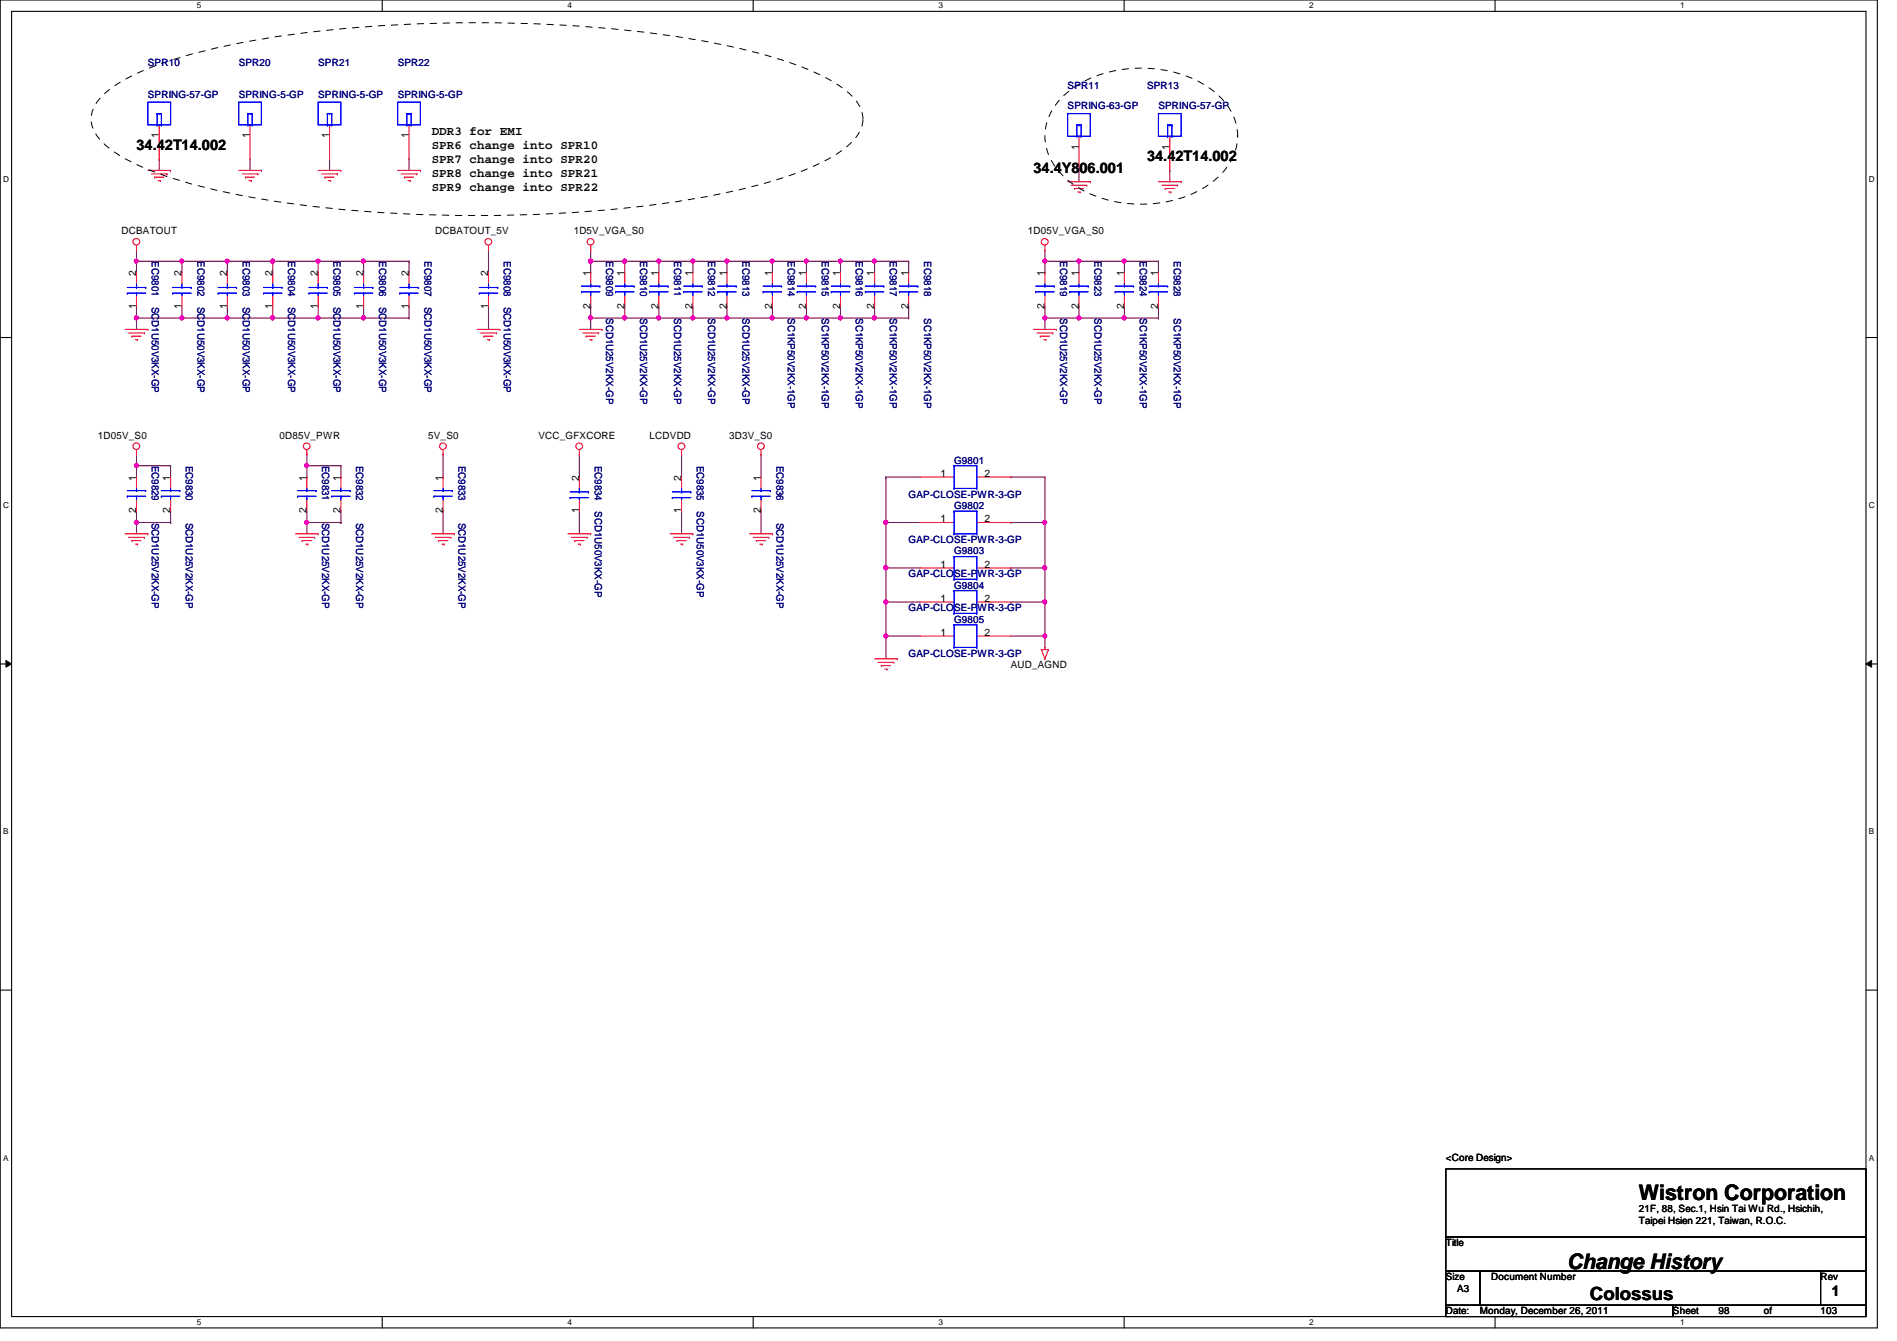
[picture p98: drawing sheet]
<svg xmlns="http://www.w3.org/2000/svg" width="297mm" height="210mm" viewBox="0 0 297 210" stroke-linecap="round" stroke-linejoin="round" font-family="sans-serif">
<defs><g id="words">
<g font-size="3.3">
<text x="256.6" y="187.9">Wistron Corporation</text>
<text x="245.4" y="198.6">Change History</text>
</g>
<text font-size="2.8" x="249" y="203.5">Colossus</text>
<g font-size="2.3">
<text x="21.4" y="23.5">34.42T14.002</text>
<text x="161.8" y="27">34.4Y806.001</text>
<text x="179.6" y="25.2">34.42T14.002</text>
<text x="286.8" y="202.9">1</text>
</g>
<g font-size="1.9">
<text x="67.6" y="21.2">DDR3 for EMI</text>
<text x="67.6" y="23.4">SPR6 change into SPR10</text>
<text x="67.6" y="25.6">SPR7 change into SPR20</text>
<text x="67.6" y="27.8">SPR8 change into SPR21</text>
<text x="67.6" y="30">SPR9 change into SPR22</text>
</g>
<g font-size="1.6" fill="#000080">
<text x="23.2" y="10.3">SPR10</text>
<text x="37.4" y="10.3">SPR20</text>
<text x="49.8" y="10.3">SPR21</text>
<text x="62.3" y="10.3">SPR22</text>
<text x="23.2" y="15.3">SPRING-57-GP</text>
<text x="37.4" y="15.3">SPRING-5-GP</text>
<text x="49.8" y="15.3">SPRING-5-GP</text>
<text x="62.3" y="15.3">SPRING-5-GP</text>
<text x="167.2" y="13.9">SPR11</text>
<text x="167.2" y="17.1">SPRING-63-GP</text>
<text x="179.6" y="13.9">SPR13</text>
<text x="181.4" y="17.1">SPRING-57-GP</text>
<text x="23.8" y="40.9" transform="rotate(90 23.8 40.9)">EC9801</text>
<text x="30.9" y="40.9" transform="rotate(90 30.9 40.9)">EC9802</text>
<text x="38" y="40.9" transform="rotate(90 38 40.9)">EC9803</text>
<text x="45.1" y="40.9" transform="rotate(90 45.1 40.9)">EC9804</text>
<text x="52.2" y="40.9" transform="rotate(90 52.2 40.9)">EC9805</text>
<text x="59.3" y="40.9" transform="rotate(90 59.3 40.9)">EC9806</text>
<text x="66.5" y="40.9" transform="rotate(90 66.5 40.9)">EC9807</text>
<text x="78.9" y="40.9" transform="rotate(90 78.9 40.9)">EC9808</text>
<text x="94.9" y="40.9" transform="rotate(90 94.9 40.9)">EC9809</text>
<text x="100.2" y="40.9" transform="rotate(90 100.2 40.9)">EC9810</text>
<text x="105.6" y="40.9" transform="rotate(90 105.6 40.9)">EC9811</text>
<text x="110.9" y="40.9" transform="rotate(90 110.9 40.9)">EC9812</text>
<text x="116.2" y="40.9" transform="rotate(90 116.2 40.9)">EC9813</text>
<text x="123.4" y="40.9" transform="rotate(90 123.4 40.9)">EC9814</text>
<text x="128.7" y="40.9" transform="rotate(90 128.7 40.9)">EC9815</text>
<text x="134" y="40.9" transform="rotate(90 134 40.9)">EC9816</text>
<text x="139.4" y="40.9" transform="rotate(90 139.4 40.9)">EC9817</text>
<text x="144.7" y="40.9" transform="rotate(90 144.7 40.9)">EC9818</text>
<text x="166" y="40.9" transform="rotate(90 166 40.9)">EC9819</text>
<text x="171.4" y="40.9" transform="rotate(90 171.4 40.9)">EC9823</text>
<text x="178.5" y="40.9" transform="rotate(90 178.5 40.9)">EC9824</text>
<text x="183.8" y="40.9" transform="rotate(90 183.8 40.9)">EC9828</text>
<text x="23.8" y="48" transform="rotate(90 23.8 48)">SCD1U50V3KX-GP</text>
<text x="30.9" y="48" transform="rotate(90 30.9 48)">SCD1U50V3KX-GP</text>
<text x="38" y="48" transform="rotate(90 38 48)">SCD1U50V3KX-GP</text>
<text x="45.1" y="48" transform="rotate(90 45.1 48)">SCD1U50V3KX-GP</text>
<text x="52.2" y="48" transform="rotate(90 52.2 48)">SCD1U50V3KX-GP</text>
<text x="59.3" y="48" transform="rotate(90 59.3 48)">SCD1U50V3KX-GP</text>
<text x="66.5" y="48" transform="rotate(90 66.5 48)">SCD1U50V3KX-GP</text>
<text x="78.9" y="48" transform="rotate(90 78.9 48)">SCD1U50V3KX-GP</text>
<text x="94.9" y="49.8" transform="rotate(90 94.9 49.8)">SCD1U25V2KX-GP</text>
<text x="100.2" y="49.8" transform="rotate(90 100.2 49.8)">SCD1U25V2KX-GP</text>
<text x="105.6" y="49.8" transform="rotate(90 105.6 49.8)">SCD1U25V2KX-GP</text>
<text x="110.9" y="49.8" transform="rotate(90 110.9 49.8)">SCD1U25V2KX-GP</text>
<text x="116.2" y="49.8" transform="rotate(90 116.2 49.8)">SCD1U25V2KX-GP</text>
<text x="123.4" y="49.8" transform="rotate(90 123.4 49.8)">SC1KP50V2KX-1GP</text>
<text x="128.7" y="49.8" transform="rotate(90 128.7 49.8)">SC1KP50V2KX-1GP</text>
<text x="134" y="49.8" transform="rotate(90 134 49.8)">SC1KP50V2KX-1GP</text>
<text x="139.4" y="49.8" transform="rotate(90 139.4 49.8)">SC1KP50V2KX-1GP</text>
<text x="144.7" y="49.8" transform="rotate(90 144.7 49.8)">SC1KP50V2KX-1GP</text>
<text x="166" y="49.8" transform="rotate(90 166 49.8)">SCD1U25V2KX-GP</text>
<text x="171.4" y="49.8" transform="rotate(90 171.4 49.8)">SCD1U25V2KX-GP</text>
<text x="178.5" y="49.8" transform="rotate(90 178.5 49.8)">SC1KP50V2KX-1GP</text>
<text x="183.8" y="49.8" transform="rotate(90 183.8 49.8)">SC1KP50V2KX-1GP</text>
<text x="23.8" y="72.9" transform="rotate(90 23.8 72.9)">EC9829</text>
<text x="29.1" y="72.9" transform="rotate(90 29.1 72.9)">EC9830</text>
<text x="50.5" y="72.9" transform="rotate(90 50.5 72.9)">EC9831</text>
<text x="55.8" y="72.9" transform="rotate(90 55.8 72.9)">EC9832</text>
<text x="71.8" y="72.9" transform="rotate(90 71.8 72.9)">EC9833</text>
<text x="93.1" y="72.9" transform="rotate(90 93.1 72.9)">EC9834</text>
<text x="109.1" y="72.9" transform="rotate(90 109.1 72.9)">EC9835</text>
<text x="121.6" y="72.9" transform="rotate(90 121.6 72.9)">EC9836</text>
<text x="142.3" y="77.9">GAP-CLOSE-PWR-3-GP</text>
<text x="149.4" y="72.6">G9801</text>
<text x="23.8" y="81.8" transform="rotate(90 23.8 81.8)">SCD1U25V2KX-GP</text>
<text x="29.1" y="81.8" transform="rotate(90 29.1 81.8)">SCD1U25V2KX-GP</text>
<text x="50.5" y="81.8" transform="rotate(90 50.5 81.8)">SCD1U25V2KX-GP</text>
<text x="55.8" y="81.8" transform="rotate(90 55.8 81.8)">SCD1U25V2KX-GP</text>
<text x="71.8" y="81.8" transform="rotate(90 71.8 81.8)">SCD1U25V2KX-GP</text>
<text x="93.1" y="80" transform="rotate(90 93.1 80)">SCD1U50V3KX-GP</text>
<text x="109.1" y="80" transform="rotate(90 109.1 80)">SCD1U50V3KX-GP</text>
<text x="121.6" y="81.8" transform="rotate(90 121.6 81.8)">SCD1U25V2KX-GP</text>
<text x="149.4" y="79.7">G9802</text>
<text x="142.3" y="85">GAP-CLOSE-PWR-3-GP</text>
<text x="149.4" y="86.8">G9803</text>
<text x="142.3" y="95.7">GAP-CLOSE-PWR-3-GP</text>
<text x="142.3" y="90.3">GAP-CLOSE-PWR-3-GP</text>
<text x="149.4" y="92.1">G9804</text>
<text x="149.4" y="97.5">G9805</text>
<text x="142.3" y="102.8">GAP-CLOSE-PWR-3-GP</text>
</g>
<g font-size="1.6">
<text x="24.9" y="21.7" transform="rotate(-90 24.9 21.7)">1</text>
<text x="39.1" y="21.7" transform="rotate(-90 39.1 21.7)">1</text>
<text x="51.6" y="21.7" transform="rotate(-90 51.6 21.7)">1</text>
<text x="64" y="21.7" transform="rotate(-90 64 21.7)">1</text>
<text x="168.9" y="23.5" transform="rotate(-90 168.9 23.5)">1</text>
<text x="183.1" y="23.5" transform="rotate(-90 183.1 23.5)">1</text>
<text x="19" y="36.7">DCBATOUT</text>
<text x="68.2" y="36.7">DCBATOUT_5V</text>
<text x="89.8" y="36.7">1D5V_VGA_S0</text>
<text x="160.9" y="36.7">1D05V_VGA_S0</text>
<text x="21.3" y="43.2" transform="rotate(-90 21.3 43.2)">2</text>
<text x="28.4" y="43.2" transform="rotate(-90 28.4 43.2)">2</text>
<text x="35.6" y="43.2" transform="rotate(-90 35.6 43.2)">2</text>
<text x="42.7" y="43.2" transform="rotate(-90 42.7 43.2)">2</text>
<text x="49.8" y="43.2" transform="rotate(-90 49.8 43.2)">2</text>
<text x="56.9" y="43.2" transform="rotate(-90 56.9 43.2)">2</text>
<text x="64" y="43.2" transform="rotate(-90 64 43.2)">2</text>
<text x="76.5" y="43.2" transform="rotate(-90 76.5 43.2)">2</text>
<text x="92.5" y="43.2" transform="rotate(-90 92.5 43.2)">1</text>
<text x="97.8" y="43.2" transform="rotate(-90 97.8 43.2)">1</text>
<text x="103.1" y="43.2" transform="rotate(-90 103.1 43.2)">1</text>
<text x="108.5" y="43.2" transform="rotate(-90 108.5 43.2)">1</text>
<text x="113.8" y="43.2" transform="rotate(-90 113.8 43.2)">1</text>
<text x="120.9" y="43.2" transform="rotate(-90 120.9 43.2)">1</text>
<text x="126.2" y="43.2" transform="rotate(-90 126.2 43.2)">1</text>
<text x="131.6" y="43.2" transform="rotate(-90 131.6 43.2)">1</text>
<text x="136.9" y="43.2" transform="rotate(-90 136.9 43.2)">1</text>
<text x="142.2" y="43.2" transform="rotate(-90 142.2 43.2)">1</text>
<text x="163.6" y="43.2" transform="rotate(-90 163.6 43.2)">1</text>
<text x="168.9" y="43.2" transform="rotate(-90 168.9 43.2)">1</text>
<text x="176" y="43.2" transform="rotate(-90 176 43.2)">1</text>
<text x="181.4" y="43.2" transform="rotate(-90 181.4 43.2)">1</text>
<text x="21.3" y="48.3" transform="rotate(-90 21.3 48.3)">1</text>
<text x="28.4" y="48.3" transform="rotate(-90 28.4 48.3)">1</text>
<text x="35.6" y="48.3" transform="rotate(-90 35.6 48.3)">1</text>
<text x="42.7" y="48.3" transform="rotate(-90 42.7 48.3)">1</text>
<text x="49.8" y="48.3" transform="rotate(-90 49.8 48.3)">1</text>
<text x="56.9" y="48.3" transform="rotate(-90 56.9 48.3)">1</text>
<text x="64" y="48.3" transform="rotate(-90 64 48.3)">1</text>
<text x="76.5" y="48.3" transform="rotate(-90 76.5 48.3)">1</text>
<text x="92.5" y="48.3" transform="rotate(-90 92.5 48.3)">2</text>
<text x="97.8" y="48.3" transform="rotate(-90 97.8 48.3)">2</text>
<text x="103.1" y="48.3" transform="rotate(-90 103.1 48.3)">2</text>
<text x="108.5" y="48.3" transform="rotate(-90 108.5 48.3)">2</text>
<text x="113.8" y="48.3" transform="rotate(-90 113.8 48.3)">2</text>
<text x="120.9" y="48.3" transform="rotate(-90 120.9 48.3)">2</text>
<text x="126.2" y="48.3" transform="rotate(-90 126.2 48.3)">2</text>
<text x="131.6" y="48.3" transform="rotate(-90 131.6 48.3)">2</text>
<text x="136.9" y="48.3" transform="rotate(-90 136.9 48.3)">2</text>
<text x="142.2" y="48.3" transform="rotate(-90 142.2 48.3)">2</text>
<text x="163.6" y="48.3" transform="rotate(-90 163.6 48.3)">2</text>
<text x="168.9" y="48.3" transform="rotate(-90 168.9 48.3)">2</text>
<text x="176" y="48.3" transform="rotate(-90 176 48.3)">2</text>
<text x="181.4" y="48.3" transform="rotate(-90 181.4 48.3)">2</text>
<text x="15.3" y="68.7">1D05V_S0</text>
<text x="43.8" y="68.7">0D85V_PWR</text>
<text x="67.1" y="68.7">5V_S0</text>
<text x="84.3" y="68.7">VCC_GFXCORE</text>
<text x="101.7" y="68.7">LCDVDD</text>
<text x="114.2" y="68.7">3D3V_S0</text>
<text x="21.3" y="75.2" transform="rotate(-90 21.3 75.2)">1</text>
<text x="26.7" y="75.2" transform="rotate(-90 26.7 75.2)">1</text>
<text x="48" y="75.2" transform="rotate(-90 48 75.2)">1</text>
<text x="53.3" y="75.2" transform="rotate(-90 53.3 75.2)">1</text>
<text x="69.3" y="75.2" transform="rotate(-90 69.3 75.2)">1</text>
<text x="90.7" y="75.2" transform="rotate(-90 90.7 75.2)">2</text>
<text x="106.7" y="75.2" transform="rotate(-90 106.7 75.2)">2</text>
<text x="119.1" y="75.2" transform="rotate(-90 119.1 75.2)">1</text>
<text x="147.3" y="74.6">1</text>
<text x="154.2" y="74.6">2</text>
<text x="21.3" y="80.3" transform="rotate(-90 21.3 80.3)">2</text>
<text x="26.7" y="80.3" transform="rotate(-90 26.7 80.3)">2</text>
<text x="48" y="80.3" transform="rotate(-90 48 80.3)">2</text>
<text x="53.3" y="80.3" transform="rotate(-90 53.3 80.3)">2</text>
<text x="69.3" y="80.3" transform="rotate(-90 69.3 80.3)">2</text>
<text x="90.7" y="80.3" transform="rotate(-90 90.7 80.3)">1</text>
<text x="106.7" y="80.3" transform="rotate(-90 106.7 80.3)">1</text>
<text x="119.1" y="80.3" transform="rotate(-90 119.1 80.3)">2</text>
<text x="147.3" y="81.7">1</text>
<text x="154.2" y="81.7">2</text>
<text x="147.3" y="88.9">1</text>
<text x="154.2" y="88.9">2</text>
<text x="147.3" y="94.2">1</text>
<text x="154.2" y="94.2">2</text>
<text x="147.3" y="99.5">1</text>
<text x="154.2" y="99.5">2</text>
<text x="158.3" y="104.6">AUD_AGND</text>
<text x="226.4" y="181.7">&lt;Core Design&gt;</text>
<text x="256.6" y="189.7">21F, 88, Sec.1, Hsin Tai Wu Rd., Hsichih,</text>
<text x="256.6" y="191.6">Taipei Hsien 221, Taiwan, R.O.C.</text>
<text x="226.4" y="195.1">Title</text>
<text x="226.4" y="200.4">Size</text>
<text x="228.2" y="202.2">A3</text>
<text x="233.5" y="200.4">Document Number</text>
<text x="285.1" y="200.4">Rev</text>
<text x="226.4" y="205.7">Date:</text>
<text x="231.7" y="205.7">Monday, December 26, 2011</text>
<text x="262" y="205.7">Sheet</text>
<text x="269.1" y="205.7">98</text>
<text x="276.2" y="205.7">of</text>
<text x="285.1" y="205.7">103</text>
</g>
<g font-size="1.3">
<text x="30.8" y="1.3">5</text>
<text x="88.9" y="1.3">4</text>
<text x="146.9" y="1.3">3</text>
<text x="205" y="1.3">2</text>
<text x="263.1" y="1.3">1</text>
<text x=".5" y="28.4">D</text>
<text x="292.6" y="28.4">D</text>
<text x=".5" y="79.5">C</text>
<text x="292.6" y="79.5">C</text>
<text x=".5" y="130.6">B</text>
<text x="292.6" y="130.6">B</text>
<text x=".5" y="181.7">A</text>
<text x="292.6" y="181.7">A</text>
<text x="30.8" y="207.4">5</text>
<text x="88.9" y="207.4">4</text>
<text x="146.9" y="207.4">3</text>
<text x="205" y="207.4">2</text>
<text x="263.1" y="207.4">1</text>
</g>
</g></defs>
<path d="M0 0h294v207.9h-294zM1.8 1.8h290.4v204.3h-290.4z" fill="none" stroke="#000" stroke-width=".17"/>
<g fill="#fff">
<path d="M30.8 .2h.7v1.4h-.7z"/>
<path d="M30.8 206.2h.7v1.4h-.7z"/>
</g>
<path d="M59.9 0v1.8M59.9 206.1v1.8" fill="none" stroke="#000" stroke-width=".17"/>
<g fill="#fff">
<path d="M88.9 .2h.6v1.4h-.6z"/>
<path d="M88.9 206.2h.6v1.4h-.6z"/>
</g>
<path d="M117.9 0v1.8M117.9 206.1v1.8" fill="none" stroke="#000" stroke-width=".17"/>
<g fill="#fff">
<path d="M146.9 .2h.7v1.4h-.7z"/>
<path d="M146.9 206.2h.7v1.4h-.7z"/>
</g>
<path d="M176 0v1.8M176 206.1v1.8" fill="none" stroke="#000" stroke-width=".17"/>
<g fill="#fff">
<path d="M205 .2h.7v1.4h-.7z"/>
<path d="M205 206.2h.7v1.4h-.7z"/>
</g>
<path d="M234.1 0v1.8M234.1 206.1v1.8" fill="none" stroke="#000" stroke-width=".17"/>
<g fill="#fff">
<path d="M263.1 .2h.7v1.4h-.7z"/>
<path d="M263.1 206.2h.7v1.4h-.7z"/>
<path d="M.5 27.3h.9v1.4h-.9z"/>
<path d="M292.6 27.3h.9v1.4h-.9z"/>
<path d="M.5 78.4h.9v1.4h-.9z"/>
<path d="M292.6 78.4h.9v1.4h-.9z"/>
</g>
<path d="M0 52.8h1.8M292.2 52.8h1.8" fill="none" stroke="#000" stroke-width=".17"/>
<g fill="#fff">
<path d="M.5 129.5h.8v1.4h-.8z"/>
<path d="M292.6 129.5h.9v1.4h-.9z"/>
</g>
<path d="M0 103.9h1.8M292.2 103.9h1.8" fill="none" stroke="#000" stroke-width=".17"/>
<path d="M.9 103.4l.9 .5-.9 .5zM292.2 103.9l.9-.5v1z" fill="#000"/>
<path d="M.9 103.4l.9 .5-.9 .5zM292.2 103.9l.9-.5v1z" fill="none" stroke="#000" stroke-width=".16"/>
<g fill="#fff">
<path d="M.5 180.5h.8v1.4h-.8z"/>
<path d="M292.6 180.5h.9v1.4h-.9z"/>
</g>
<path d="M0 155h1.8M292.2 155h1.8" fill="none" stroke="#000" stroke-width=".17"/>
<path d="M21.4 39.1v1.8M21.4 49.8h.1M21.4 40.9h.1M21.4 49.8v1.8M21.4 40.9h7.1M28.5 40.9h.1M92.5 49.8h.1M92.5 49.8v1.8" fill="none" stroke="#800040" stroke-width=".17"/>
<circle cx="21.4" cy="40.9" r=".32" fill="#f0f"/>
<circle cx="21.4" cy="40.9" r=".32" fill="none" stroke="#f0f" stroke-width=".17"/>
<circle cx="28.5" cy="40.9" r=".32" fill="#f0f"/>
<circle cx="28.5" cy="40.9" r=".32" fill="none" stroke="#f0f" stroke-width=".17"/>
<path d="M21.4 42.7h.1M21.4 40.9v1.8M28.5 40.9h.1M28.5 40.9v1.8M28.5 40.9h7.1M35.6 40.9h.1M64 40.9h.1M64 40.9v1.8" fill="none" stroke="#800040" stroke-width=".17"/>
<circle cx="35.6" cy="40.9" r=".32" fill="#f0f"/>
<circle cx="35.6" cy="40.9" r=".32" fill="none" stroke="#f0f" stroke-width=".17"/>
<path d="M35.6 40.9h.1M35.6 40.9v1.8M35.6 40.9h7.1M42.7 40.9h.1" fill="none" stroke="#800040" stroke-width=".17"/>
<circle cx="42.7" cy="40.9" r=".32" fill="#f0f"/>
<circle cx="42.7" cy="40.9" r=".32" fill="none" stroke="#f0f" stroke-width=".17"/>
<path d="M42.7 40.9h.1M42.7 40.9v1.8M42.7 40.9h7.1M49.8 40.9h.1" fill="none" stroke="#800040" stroke-width=".17"/>
<circle cx="49.8" cy="40.9" r=".32" fill="#f0f"/>
<circle cx="49.8" cy="40.9" r=".32" fill="none" stroke="#f0f" stroke-width=".17"/>
<path d="M49.8 40.9h.1M49.8 40.9v1.8M49.8 40.9h7.1M56.9 40.9h.1" fill="none" stroke="#800040" stroke-width=".17"/>
<circle cx="56.9" cy="40.9" r=".32" fill="#f0f"/>
<circle cx="56.9" cy="40.9" r=".32" fill="none" stroke="#f0f" stroke-width=".17"/>
<path d="M21.4 49.8h7.1M28.5 49.8h.1M56.9 40.9h.1M56.9 40.9v1.8M56.9 40.9h7.1M64 40.9h.1" fill="none" stroke="#800040" stroke-width=".17"/>
<circle cx="21.4" cy="49.8" r=".32" fill="#f0f"/>
<circle cx="21.4" cy="49.8" r=".32" fill="none" stroke="#f0f" stroke-width=".17"/>
<circle cx="28.5" cy="49.8" r=".32" fill="#f0f"/>
<circle cx="28.5" cy="49.8" r=".32" fill="none" stroke="#f0f" stroke-width=".17"/>
<path d="M21.4 48h.1M21.4 48v1.8M49.8 49.8h.1M49.8 49.8h14.2M49.8 48v1.8M56.9 49.8h.1M56.9 48v1.8M64 48h.1M64 49.8h.1M64 48v1.8" fill="none" stroke="#800040" stroke-width=".17"/>
<circle cx="56.9" cy="49.8" r=".32" fill="#f0f"/>
<circle cx="56.9" cy="49.8" r=".32" fill="none" stroke="#f0f" stroke-width=".17"/>
<path d="M42.7 49.8h.1M42.7 48v1.8M42.7 49.8h7.1M49.8 49.8h.1" fill="none" stroke="#800040" stroke-width=".17"/>
<circle cx="49.8" cy="49.8" r=".32" fill="#f0f"/>
<circle cx="49.8" cy="49.8" r=".32" fill="none" stroke="#f0f" stroke-width=".17"/>
<path d="M35.6 49.8h.1M35.6 48v1.8M35.6 49.8h7.1M42.7 49.8h.1" fill="none" stroke="#800040" stroke-width=".17"/>
<circle cx="42.7" cy="49.8" r=".32" fill="#f0f"/>
<circle cx="42.7" cy="49.8" r=".32" fill="none" stroke="#f0f" stroke-width=".17"/>
<path d="M28.5 49.8h.1M28.5 48v1.8M28.5 49.8h7.1M35.6 49.8h.1" fill="none" stroke="#800040" stroke-width=".17"/>
<circle cx="35.6" cy="49.8" r=".32" fill="#f0f"/>
<circle cx="35.6" cy="49.8" r=".32" fill="none" stroke="#f0f" stroke-width=".17"/>
<path d="M76.5 39.1v3.6M92.5 39.1v1.8M76.5 42.7h.1M76.5 48h.1M76.5 48v3.6M92.5 40.9h.1M92.5 40.9h5.3M97.8 40.9h.1" fill="none" stroke="#800040" stroke-width=".17"/>
<circle cx="92.5" cy="40.9" r=".32" fill="#f0f"/>
<circle cx="92.5" cy="40.9" r=".32" fill="none" stroke="#f0f" stroke-width=".17"/>
<circle cx="97.8" cy="40.9" r=".32" fill="#f0f"/>
<circle cx="97.8" cy="40.9" r=".32" fill="none" stroke="#f0f" stroke-width=".17"/>
<path d="M92.5 42.7h.1M92.5 40.9v1.8M131.6 40.9h.1M131.6 40.9h10.7M131.6 40.9v1.8M136.9 40.9h.1M136.9 40.9v1.8M142.3 42.7h.1M142.3 40.9h.1M142.3 40.9v1.8" fill="none" stroke="#800040" stroke-width=".17"/>
<circle cx="136.9" cy="40.9" r=".32" fill="#f0f"/>
<circle cx="136.9" cy="40.9" r=".32" fill="none" stroke="#f0f" stroke-width=".17"/>
<path d="M126.3 40.9h.1M126.3 40.9v1.8M126.3 40.9h5.3M131.6 40.9h.1" fill="none" stroke="#800040" stroke-width=".17"/>
<circle cx="131.6" cy="40.9" r=".32" fill="#f0f"/>
<circle cx="131.6" cy="40.9" r=".32" fill="none" stroke="#f0f" stroke-width=".17"/>
<path d="M120.9 40.9h.1M120.9 40.9v1.8M120.9 40.9h5.4M126.3 40.9h.1" fill="none" stroke="#800040" stroke-width=".17"/>
<circle cx="126.3" cy="40.9" r=".32" fill="#f0f"/>
<circle cx="126.3" cy="40.9" r=".32" fill="none" stroke="#f0f" stroke-width=".17"/>
<path d="M113.8 40.9h.1M113.8 40.9v1.8M113.8 40.9h7.1M120.9 40.9h.1" fill="none" stroke="#800040" stroke-width=".17"/>
<circle cx="120.9" cy="40.9" r=".32" fill="#f0f"/>
<circle cx="120.9" cy="40.9" r=".32" fill="none" stroke="#f0f" stroke-width=".17"/>
<path d="M108.5 40.9h.1M108.5 40.9v1.8M108.5 40.9h5.3M113.8 40.9h.1" fill="none" stroke="#800040" stroke-width=".17"/>
<circle cx="113.8" cy="40.9" r=".32" fill="#f0f"/>
<circle cx="113.8" cy="40.9" r=".32" fill="none" stroke="#f0f" stroke-width=".17"/>
<path d="M103.2 40.9h.1M103.2 40.9v1.8M103.2 40.9h5.3M108.5 40.9h.1" fill="none" stroke="#800040" stroke-width=".17"/>
<circle cx="108.5" cy="40.9" r=".32" fill="#f0f"/>
<circle cx="108.5" cy="40.9" r=".32" fill="none" stroke="#f0f" stroke-width=".17"/>
<path d="M97.8 40.9h.1M97.8 40.9v1.8M97.8 40.9h5.4M103.2 40.9h.1" fill="none" stroke="#800040" stroke-width=".17"/>
<circle cx="103.1" cy="40.9" r=".32" fill="#f0f"/>
<circle cx="103.1" cy="40.9" r=".32" fill="none" stroke="#f0f" stroke-width=".17"/>
<path d="M92.5 49.8h5.3M97.8 49.8h.1" fill="none" stroke="#800040" stroke-width=".17"/>
<circle cx="92.5" cy="49.8" r=".32" fill="#f0f"/>
<circle cx="92.5" cy="49.8" r=".32" fill="none" stroke="#f0f" stroke-width=".17"/>
<circle cx="97.8" cy="49.8" r=".32" fill="#f0f"/>
<circle cx="97.8" cy="49.8" r=".32" fill="none" stroke="#f0f" stroke-width=".17"/>
<path d="M92.5 48h.1M92.5 48v1.8M131.6 49.8h.1M131.6 49.8h10.7M131.6 48v1.8M136.9 49.8h.1M136.9 48v1.8M142.3 48h.1M142.3 49.8h.1M142.3 48v1.8" fill="none" stroke="#800040" stroke-width=".17"/>
<circle cx="136.9" cy="49.8" r=".32" fill="#f0f"/>
<circle cx="136.9" cy="49.8" r=".32" fill="none" stroke="#f0f" stroke-width=".17"/>
<path d="M126.3 49.8h.1M126.3 48v1.8M126.3 49.8h5.3M131.6 49.8h.1" fill="none" stroke="#800040" stroke-width=".17"/>
<circle cx="131.6" cy="49.8" r=".32" fill="#f0f"/>
<circle cx="131.6" cy="49.8" r=".32" fill="none" stroke="#f0f" stroke-width=".17"/>
<path d="M120.9 49.8h.1M120.9 48v1.8M120.9 49.8h5.4M126.3 49.8h.1" fill="none" stroke="#800040" stroke-width=".17"/>
<circle cx="126.3" cy="49.8" r=".32" fill="#f0f"/>
<circle cx="126.3" cy="49.8" r=".32" fill="none" stroke="#f0f" stroke-width=".17"/>
<path d="M113.8 49.8h.1M113.8 48v1.8M113.8 49.8h7.1M120.9 49.8h.1" fill="none" stroke="#800040" stroke-width=".17"/>
<circle cx="120.9" cy="49.8" r=".32" fill="#f0f"/>
<circle cx="120.9" cy="49.8" r=".32" fill="none" stroke="#f0f" stroke-width=".17"/>
<path d="M108.5 49.8h.1M108.5 48v1.8M108.5 49.8h5.3M113.8 49.8h.1" fill="none" stroke="#800040" stroke-width=".17"/>
<circle cx="113.8" cy="49.8" r=".32" fill="#f0f"/>
<circle cx="113.8" cy="49.8" r=".32" fill="none" stroke="#f0f" stroke-width=".17"/>
<path d="M103.2 49.8h.1M103.2 48v1.8M103.2 49.8h5.3M108.5 49.8h.1" fill="none" stroke="#800040" stroke-width=".17"/>
<circle cx="108.5" cy="49.8" r=".32" fill="#f0f"/>
<circle cx="108.5" cy="49.8" r=".32" fill="none" stroke="#f0f" stroke-width=".17"/>
<path d="M97.8 49.8h.1M97.8 48v1.8M97.8 49.8h5.4M103.2 49.8h.1" fill="none" stroke="#800040" stroke-width=".17"/>
<circle cx="103.1" cy="49.8" r=".32" fill="#f0f"/>
<circle cx="103.1" cy="49.8" r=".32" fill="none" stroke="#f0f" stroke-width=".17"/>
<path d="M163.6 39.1v1.8M163.6 49.8h.1M163.6 40.9h.1M163.6 49.8v1.8" fill="none" stroke="#800040" stroke-width=".17"/>
<circle cx="163.6" cy="40.9" r=".32" fill="#f0f"/>
<circle cx="163.6" cy="40.9" r=".32" fill="none" stroke="#f0f" stroke-width=".17"/>
<path d="M21.4 81.8h.1M21.4 81.8h5.3M21.4 80v3.6M26.7 81.8h.1" fill="none" stroke="#800040" stroke-width=".17"/>
<circle cx="21.4" cy="81.8" r=".32" fill="#f0f"/>
<circle cx="21.4" cy="81.8" r=".32" fill="none" stroke="#f0f" stroke-width=".17"/>
<path d="M21.4 72.9h.1M21.4 74.7h.1M21.4 72.9h5.3M21.4 72.9v1.8M26.7 72.9h.1M26.7 72.9v1.8M26.7 81.8h.1M26.7 80v1.8" fill="none" stroke="#800040" stroke-width=".17"/>
<circle cx="21.4" cy="72.9" r=".32" fill="#f0f"/>
<circle cx="21.4" cy="72.9" r=".32" fill="none" stroke="#f0f" stroke-width=".17"/>
<path d="M21.4 72.9h.1M21.4 71.1v1.8M48 81.8h.1M48 81.8h5.4M48 80v3.6M53.4 81.8h.1M53.4 80v1.8" fill="none" stroke="#800040" stroke-width=".17"/>
<circle cx="48" cy="81.8" r=".32" fill="#f0f"/>
<circle cx="48" cy="81.8" r=".32" fill="none" stroke="#f0f" stroke-width=".17"/>
<path d="M48 72.9h.1M48 71.1v1.8M48 72.9h5.4M53.4 72.9h.1M69.4 74.7h.1M69.4 71.1v3.6M90.7 74.7h.1M90.7 71.1v3.6M69.4 80h.1M69.4 80v3.6M90.7 80h.1M90.7 80v3.6" fill="none" stroke="#800040" stroke-width=".17"/>
<circle cx="48" cy="72.9" r=".32" fill="#f0f"/>
<circle cx="48" cy="72.9" r=".32" fill="none" stroke="#f0f" stroke-width=".17"/>
<g fill="none" stroke="#800040" stroke-width=".17">
<path d="M168.9 40.9h.1M168.9 40.9h12.5M168.9 40.9v1.8M176.1 40.9h.1M176.1 49.8h.1M176.1 40.9v1.8M176.1 48v1.8M176.1 49.8h5.3M181.4 40.9h.1M181.4 49.8h.1M181.4 40.9v1.8M181.4 48v1.8"/>
<path d="M48 74.7h.1M48 72.9v1.8M53.4 74.7h.1M53.4 72.9v1.8M106.7 71.1h.1M106.7 71.1v3.6M119.2 71.1h.1M119.2 71.1v3.6M106.7 80h.1M106.7 80v3.6M119.2 80h.1M119.2 80v3.6"/>
</g>
<circle cx="176" cy="40.9" r=".32" fill="#f0f"/>
<circle cx="176" cy="40.9" r=".32" fill="none" stroke="#f0f" stroke-width=".17"/>
<path d="M168.9 49.8h.1M168.9 48v1.8M168.9 49.8h7.2M176.1 49.8h.1" fill="none" stroke="#800040" stroke-width=".17"/>
<circle cx="176" cy="49.8" r=".32" fill="#f0f"/>
<circle cx="176" cy="49.8" r=".32" fill="none" stroke="#f0f" stroke-width=".17"/>
<path d="M163.6 40.9h5.3M168.9 40.9h.1" fill="none" stroke="#800040" stroke-width=".17"/>
<circle cx="168.9" cy="40.9" r=".32" fill="#f0f"/>
<circle cx="168.9" cy="40.9" r=".32" fill="none" stroke="#f0f" stroke-width=".17"/>
<path d="M163.6 49.8h5.3M168.9 49.8h.1" fill="none" stroke="#800040" stroke-width=".17"/>
<circle cx="163.6" cy="49.8" r=".32" fill="#f0f"/>
<circle cx="163.6" cy="49.8" r=".32" fill="none" stroke="#f0f" stroke-width=".17"/>
<circle cx="168.9" cy="49.8" r=".32" fill="#f0f"/>
<circle cx="168.9" cy="49.8" r=".32" fill="none" stroke="#f0f" stroke-width=".17"/>
<g fill="none" stroke="#800040" stroke-width=".17">
<path d="M24.9 24.9h.1M24.9 24.9v1.8M39.2 24.9h.1M39.2 24.9v1.8M51.6 24.9h.1M51.6 24.9v1.8M64 24.9h.1M64 24.9v1.8M163.6 48h.1M163.6 42.7h.1M163.6 40.9v1.8M163.6 48v1.8"/>
<path d="M138.7 99.6h.1M138.7 99.6v3.5"/>
</g>
<circle cx="138.7" cy="99.5" r=".32" fill="#f0f"/>
<circle cx="138.7" cy="99.5" r=".32" fill="none" stroke="#f0f" stroke-width=".17"/>
<path d="M138.7 81.8h.1M138.7 81.8v7.1" fill="none" stroke="#800040" stroke-width=".17"/>
<circle cx="138.7" cy="81.8" r=".32" fill="#f0f"/>
<circle cx="138.7" cy="81.8" r=".32" fill="none" stroke="#f0f" stroke-width=".17"/>
<path d="M138.7 88.9h.1M138.7 88.9h5.4M163.6 81.8h.1M163.6 81.8v7.1" fill="none" stroke="#800040" stroke-width=".17"/>
<circle cx="163.6" cy="81.8" r=".32" fill="#f0f"/>
<circle cx="163.6" cy="81.8" r=".32" fill="none" stroke="#f0f" stroke-width=".17"/>
<g fill="none" stroke="#800040" stroke-width=".17">
<path d="M138.7 74.7h.1M138.7 74.7v7.1M138.7 74.7h5.4M158.3 74.7h.1M158.3 74.7h5.3M163.6 74.7h.1M163.6 74.7v7.1h-5.3M138.7 81.8h.1M138.7 81.8h5.4M158.3 88.9h.1M158.3 81.8h.1M158.3 88.9h5.3"/>
<path d="M163.6 99.6h.1M163.6 99.6v1.7"/>
</g>
<circle cx="163.6" cy="99.5" r=".32" fill="#f0f"/>
<circle cx="163.6" cy="99.5" r=".32" fill="none" stroke="#f0f" stroke-width=".17"/>
<path d="M138.7 94.2h.1M138.7 88.9h.1M138.7 94.2h5.4M138.7 88.9v5.3" fill="none" stroke="#800040" stroke-width=".17"/>
<circle cx="138.7" cy="88.9" r=".32" fill="#f0f"/>
<circle cx="138.7" cy="88.9" r=".32" fill="none" stroke="#f0f" stroke-width=".17"/>
<path d="M138.7 99.6h.1M138.7 94.2h.1M138.7 99.6h5.4M138.7 94.2v5.4" fill="none" stroke="#800040" stroke-width=".17"/>
<circle cx="138.7" cy="94.2" r=".32" fill="#f0f"/>
<circle cx="138.7" cy="94.2" r=".32" fill="none" stroke="#f0f" stroke-width=".17"/>
<path d="M158.3 99.6h5.3M158.3 94.2h5.3M163.6 99.6h.1M163.6 94.2h.1M163.6 94.2v5.4" fill="none" stroke="#800040" stroke-width=".17"/>
<circle cx="163.6" cy="94.2" r=".32" fill="#f0f"/>
<circle cx="163.6" cy="94.2" r=".32" fill="none" stroke="#f0f" stroke-width=".17"/>
<path d="M163.6 88.9h.1M163.6 88.9v5.3" fill="none" stroke="#800040" stroke-width=".17"/>
<circle cx="163.6" cy="88.9" r=".32" fill="#f0f"/>
<circle cx="163.6" cy="88.9" r=".32" fill="none" stroke="#f0f" stroke-width=".17"/>
<path d="M168.9 26.7h.1M168.9 26.7v1.7M183.2 26.7h.1M183.2 26.7v1.7" fill="none" stroke="#800040" stroke-width=".17"/>
<g fill="none" stroke="#f00" stroke-width=".17">
<path d="M24.9 19.6v5.3M39.2 19.6v5.3M51.6 19.6v5.3M64 19.6v5.3M21.4 39.1h.1M21.4 38.4v.7M23.2 26.7h3.5M23.7 27.2h2.5M24.2 27.7h.1M24.2 27.7h1.5M24.8 28.3h.3M25.1 28.3h.1"/>
<path d="M26.2 27.2h.1M26.7 26.7h.1M37.4 26.7h3.5M37.9 27.2h2.5M38.4 27.7h.1M38.4 27.7h1.5M39 28.3h.3M39.3 28.3h.1M40.4 27.2h.1M40.9 26.7h.1M49.8 26.7h3.6M50.4 27.2h2.4"/>
<path d="M50.9 27.7h.1M50.9 27.7h1.4M51.4 28.3h.4M51.8 28.3h.1M52.8 27.2h.1M53.4 26.7h.1M62.3 26.7h3.5M62.8 27.2h2.5M63.3 27.7h.1M63.3 27.7h1.5M63.9 28.3h.3M64.2 28.3h.1"/>
<path d="M65.3 27.2h.1M65.8 26.7h.1M76.5 39.1h.1M76.5 38.4v.7M92.5 39.1h.1M92.5 38.4v.7M163.6 39.1h.1M163.6 38.4v.7M167.2 28.4h3.5M167.7 29h2.5M168.2 29.5h.1M168.2 29.5h1.5"/>
<path d="M168.8 30.1h.3M168.9 21.3v5.4M169.1 30.1h.1M170.2 29h.1M170.7 28.4h.1M181.4 28.4h3.6M181.9 29h2.5M182.5 29.5h.1M182.5 29.5h1.4M183 30.1h.3M183.2 21.3v5.4M183.3 30.1h.1"/>
<path d="M184.4 29h.1M185 28.4h.1M19.6 51.6h3.6M20.1 52.1h2.5M20.7 52.6h.1M20.7 52.6h1.4M21.2 53.2h.3M21.4 42.7v1.7M21.4 46.2v1.8M21.5 53.2h.1M22.6 52.1h.1M23.2 51.6h.1"/>
<path d="M28.5 42.7v1.7M28.5 46.2v1.8M35.6 42.7v1.7M35.6 46.2v1.8M42.7 42.7v1.7M42.7 46.2v1.8M49.8 42.7v1.7M49.8 46.2v1.8M56.9 42.7v1.7M56.9 46.2v1.8M64 42.7v1.7M64 46.2v1.8"/>
<path d="M74.7 51.6h3.6M75.3 52.1h2.4M75.8 52.6h.1M75.8 52.6h1.4M76.3 53.2h.4M76.5 42.7v1.7M76.5 46.2v1.8M76.7 53.2h.1M77.7 52.1h.1M78.3 51.6h.1M90.7 51.6h3.6M91.3 52.1h2.4"/>
<path d="M91.8 52.6h.1M91.8 52.6h1.4M92.3 53.2h.4M92.5 42.7v1.7M92.5 46.2v1.8M92.7 53.2h.1M93.7 52.1h.1M94.3 51.6h.1M97.8 42.7v1.7M97.8 46.2v1.8M103.2 42.7v1.7M103.2 46.2v1.8"/>
<path d="M108.5 42.7v1.7M108.5 46.2v1.8M113.8 42.7v1.7M113.8 46.2v1.8M120.9 42.7v1.7M120.9 46.2v1.8M126.3 42.7v1.7M126.3 46.2v1.8M131.6 42.7v1.7M131.6 46.2v1.8M136.9 42.7v1.7M136.9 46.2v1.8"/>
<path d="M142.3 42.7v1.7M142.3 46.2v1.8M161.8 51.6h3.6M162.4 52.1h2.4M162.9 52.6h.1M162.9 52.6h1.4M163.4 53.2h.4M163.6 42.7v1.7M163.6 46.2v1.8M163.8 53.2h.1M164.8 52.1h.1M165.4 51.6h.1"/>
<path d="M168.9 42.7v1.7M168.9 46.2v1.8M176.1 42.7v1.7M176.1 46.2v1.8M181.4 42.7v1.7M181.4 46.2v1.8M21.4 71.1h.1M21.4 70.4v.7M21.4 74.7v1.8M21.4 78.2v1.8M26.7 74.7v1.8M26.7 78.2v1.8"/>
<path d="M48 71.1h.1M48 70.4v.7M48 74.7v1.8M48 78.2v1.8M53.4 74.7v1.8M53.4 78.2v1.8M69.4 71.1h.1M69.4 70.4v.7M69.4 74.7v1.8M69.4 78.2v1.8M90.7 71.1h.1M90.7 70.4v.7"/>
<path d="M90.7 74.7v1.8M90.7 78.2v1.8M106.7 71.1h.1M106.7 70.4v.7M106.7 74.7v1.8M106.7 78.2v1.8M119.2 71.1h.1M119.2 70.4v.7M119.2 74.7v1.8M119.2 78.2v1.8M144.1 74.7h5.3M152.9 74.7h5.4"/>
<path d="M19.6 83.6h3.6M20.1 84.1h2.5M20.7 84.6h.1M20.7 84.6h1.4M21.2 85.2h.3M21.5 85.2h.1M22.6 84.1h.1M23.2 83.6h.1M46.3 83.6h3.5M46.8 84.1h2.5M47.3 84.6h.1M47.3 84.6h1.5"/>
<path d="M47.9 85.2h.3M48.2 85.2h.1M49.3 84.1h.1M49.8 83.6h.1M67.6 83.6h3.6M68.2 84.1h2.4M68.7 84.6h.1M68.7 84.6h1.4M69.2 85.2h.4M69.6 85.2h.1M70.6 84.1h.1M71.2 83.6h.1"/>
<path d="M88.9 83.6h3.6M89.5 84.1h2.4M90 84.6h.1M90 84.6h1.4M90.5 85.2h.4M90.9 85.2h.1M91.9 84.1h.1M92.5 83.6h.1M104.9 83.6h3.6M105.5 84.1h2.4M106 84.6h.1M106 84.6h1.4"/>
<path d="M106.5 85.2h.4M106.9 85.2h.1M107.9 84.1h.1M108.5 83.6h.1M117.4 83.6h3.5M117.9 84.1h2.5M118.4 84.6h.1M118.4 84.6h1.5M119 85.2h.3M119.3 85.2h.1M120.4 84.1h.1M120.9 83.6h.1"/>
<path d="M144.1 94.2h5.3M144.1 99.6h5.3M144.1 81.8h5.3M144.1 88.9h5.3M152.9 94.2h5.4M152.9 99.6h5.4M152.9 81.8h5.4M152.9 88.9h5.4M136.9 103.1h3.6M137.5 103.7h2.5M138 104.2h.1M138 104.2h1.4"/>
<path d="M138.6 104.7h.3M138.9 104.7h.1M140 103.7h.1M140.5 103.1h.1M163.1 101.7h.1M163.1 101.7h1.1M163.1 101.7l.5 1.4M163.6 101.3h.1M163.6 103.1h.1M163.6 101.3v.4M164.2 101.7h.1M164.2 101.7l-.6 1.4"/>
<circle cx="21.4" cy="37.8" r=".52"/>
<circle cx="76.5" cy="37.8" r=".52"/>
<circle cx="92.5" cy="37.8" r=".52"/>
<circle cx="163.6" cy="37.8" r=".52"/>
<circle cx="21.4" cy="69.8" r=".52"/>
<circle cx="48" cy="69.8" r=".52"/>
<circle cx="69.4" cy="69.8" r=".52"/>
<circle cx="90.7" cy="69.8" r=".52"/>
<circle cx="106.7" cy="69.8" r=".52"/>
<circle cx="119.1" cy="69.8" r=".52"/>
</g>
<path d="M226.4 183h65.8v10.6h-65.8zM226.4 193.6h65.8v5.4h-65.8zM226.4 199h5.3v5.3h-5.3zM231.7 199h53.4v5.3h-53.4zM285.1 199h7.1v5.3h-7.1zM226.4 204.3h35.6v1.8h-35.6zM262 204.3h30.2v1.8h-30.2z" fill="none" stroke="#000" stroke-width=".17"/>
<path d="M16.4 14.6a29.5 29.5 0 0 1 10.5-5.2 139.7 139.7 0 0 1 31.7-5.3 217.9 217.9 0 0 1 53 2.6 72.3 72.3 0 0 1 17.1 5.2 13.9 13.9 0 0 1 5.9 4.7 4.3 4.3 0 0 1-.7 5.1 17.5 17.5 0 0 1-7 4.6 91.9 91.9 0 0 1-21.7 5.4 224.1 224.1 0 0 1-64.3-.5 76.4 76.4 0 0 1-20.2-5.8 13.9 13.9 0 0 1-5.9-4.7 4.3 4.3 0 0 1 .7-5.1zM166.5 15a18.2 18.2 0 0 1 13.8-4.3 16.7 16.7 0 0 1 11.4 5.2 8.1 8.1 0 0 1-.8 11.7 18.5 18.5 0 0 1-15.5 4.1 15.8 15.8 0 0 1-9.7-5 8.2 8.2 0 0 1 .8-11.7z" fill="none" stroke="#000" stroke-width=".16" stroke-dasharray="1 1 1 1 1 1 1 1"/>
<g fill="none" stroke="#00f" stroke-width=".17">
<path d="M23.2 16h3.5v3.6h-3.5zM24.6 17.8h.1M24.6 19.6h.1M24.6 17.8h.7M24.6 19.6h.7M24.6 17.8v1.8M24.9 17.8h.1M25.3 19.6h.1M25.3 17.8h.1M25.3 17.8v1.8M37.4 16h3.5v3.6h-3.5zM38.8 17.8h.1"/>
<path d="M38.8 19.6h.1M38.8 17.8h.7M38.8 19.6h.7M38.8 17.8v1.8M39.2 17.8h.1M39.5 19.6h.1M39.5 17.8h.1M39.5 17.8v1.8M49.8 16h3.6v3.6h-3.6zM51.3 17.8h.1M51.3 19.6h.1M51.3 17.8h.6"/>
<path d="M51.3 17.8v1.8M51.3 19.6h.6M51.6 17.8h.1M51.9 19.6h.1M51.9 17.8h.1M51.9 17.8v1.8M62.3 16h3.5v3.6h-3.5zM63.7 17.8h.1M63.7 19.6h.1M63.7 17.8h.7M63.7 19.6h.7M63.7 17.8v1.8"/>
<path d="M64 17.8h.1M64.4 19.6h.1M64.4 17.8h.1M64.4 17.8v1.8M167.2 17.8h3.5v3.5h-3.5zM168.6 19.6h.1M168.6 19.6h.7M168.6 19.6v1.7M168.9 19.6h.1M169.3 19.6h.1M169.3 19.6v1.7M181.4 17.8h3.6v3.5h-3.6z"/>
<path d="M182.8 19.6h.1M182.8 19.6h.7M182.8 19.6v1.7M183.2 19.6h.1M183.5 19.6h.1M183.5 19.6v1.7M168.6 21.3h.1M168.6 21.3h.7M169.3 21.3h.1M182.8 21.3h.1M182.8 21.3h.7M183.5 21.3h.1"/>
<path d="M19.9 45.9h.1M19.9 45.9h2.9M19.9 45h2.9M21.4 45.9h.1M21.4 45h.1M21.4 44.4v.6M21.4 45.9v.3M22.8 45h.1M27 45.9h.1M27 45.9h2.9M27 45h2.9M28.5 45.9h.1"/>
<path d="M28.5 45h.1M28.5 44.4v.6M28.5 45.9v.3M29.9 45h.1M34.2 45.9h.1M34.2 45.9h2.8M34.2 45h2.8M35.6 45.9h.1M35.6 45h.1M35.6 44.4v.6M35.6 45.9v.3M37 45h.1"/>
<path d="M41.3 45.9h.1M41.3 45.9h2.9M41.3 45h2.9M42.7 45.9h.1M42.7 45h.1M42.7 44.4v.6M42.7 45.9v.3M44.2 45h.1M48.4 45.9h.1M48.4 45.9h2.9M48.4 45h2.9M49.8 45.9h.1"/>
<path d="M49.8 45h.1M49.8 44.4v.6M49.8 45.9v.3M51.3 45h.1M55.5 45.9h.1M55.5 45.9h2.9M55.5 45h2.9M56.9 45.9h.1M56.9 45h.1M56.9 44.4v.6M56.9 45.9v.3M58.4 45h.1"/>
<path d="M62.6 45.9h.1M62.6 45.9h2.9M62.6 45h2.9M64 45.9h.1M64 45h.1M64 44.4v.6M64 45.9v.3M65.5 45h.1M75.1 45.9h.1M75.1 45.9h2.8M75.1 45h2.8M76.5 45.9h.1"/>
<path d="M76.5 45h.1M76.5 44.4v.6M76.5 45.9v.3M77.9 45h.1M91.1 45.7h.1M91.1 44.8h2.8M91.1 45.7h2.8M92.5 44.8h.1M92.5 45.7h.1M92.5 44.4v.4M92.5 45.7v.5M93.9 44.8h.1"/>
<path d="M96.4 45.7h.1M96.4 44.8h2.9M96.4 45.7h2.9M97.8 44.8h.1M97.8 45.7h.1M97.8 44.4v.4M97.8 45.7v.5M99.3 44.8h.1M101.7 45.7h.1M101.7 44.8h2.9M101.7 45.7h2.9M103.2 44.8h.1"/>
<path d="M103.2 45.7h.1M103.2 44.4v.4M103.2 45.7v.5M104.6 44.8h.1M107.1 45.7h.1M107.1 44.8h2.8M107.1 45.7h2.8M108.5 44.8h.1M108.5 45.7h.1M108.5 44.4v.4M108.5 45.7v.5M109.9 44.8h.1"/>
<path d="M112.4 45.7h.1M112.4 44.8h2.9M112.4 45.7h2.9M113.8 44.8h.1M113.8 45.7h.1M113.8 44.4v.4M113.8 45.7v.5M115.3 44.8h.1M119.5 45.7h.1M119.5 44.8h2.9M119.5 45.7h2.9M120.9 44.8h.1"/>
<path d="M120.9 45.7h.1M120.9 44.4v.4M120.9 45.7v.5M122.4 44.8h.1M124.8 45.7h.1M124.8 44.8h2.9M124.8 45.7h2.9M126.3 44.8h.1M126.3 45.7h.1M126.3 44.4v.4M126.3 45.7v.5M127.7 44.8h.1"/>
<path d="M130.2 45.7h.1M130.2 44.8h2.9M130.2 45.7h2.9M131.6 44.8h.1M131.6 45.7h.1M131.6 44.4v.4M131.6 45.7v.5M133.1 44.8h.1M135.5 45.7h.1M135.5 44.8h2.9M135.5 45.7h2.9M136.9 44.8h.1"/>
<path d="M136.9 45.7h.1M136.9 44.4v.4M136.9 45.7v.5M138.4 44.8h.1M140.8 45.7h.1M140.8 44.8h2.9M140.8 45.7h2.9M142.3 44.8h.1M142.3 45.7h.1M142.3 44.4v.4M142.3 45.7v.5M143.7 44.8h.1"/>
<path d="M162.2 45.7h.1M162.2 44.8h2.9M162.2 45.7h2.9M163.6 44.8h.1M163.6 45.7h.1M163.6 44.4v.4M163.6 45.7v.5M165.1 44.8h.1M167.5 45.7h.1M167.5 44.8h2.9M167.5 45.7h2.9M168.9 44.8h.1"/>
<path d="M168.9 45.7h.1M168.9 44.4v.4M168.9 45.7v.5M170.4 44.8h.1M174.6 45.7h.1M174.6 44.8h2.9M174.6 45.7h2.9M176.1 44.8h.1M176.1 45.7h.1M176.1 44.4v.4M176.1 45.7v.5M177.5 44.8h.1"/>
<path d="M180 45.7h.1M180 44.8h2.8M180 45.7h2.8M181.4 44.8h.1M181.4 45.7h.1M181.4 44.4v.4M181.4 45.7v.5M182.8 44.8h.1M19.9 77.7h.1M19.9 76.8h2.9M19.9 77.7h2.9M21.4 76.8h.1"/>
<path d="M21.4 77.7h.1M21.4 76.5v.3M21.4 77.7v.5M22.8 76.8h.1M25.3 77.7h.1M25.3 76.8h2.8M25.3 77.7h2.8M26.7 76.8h.1M26.7 77.7h.1M26.7 76.5v.3M26.7 77.7v.5M28.1 76.8h.1"/>
<path d="M46.6 77.7h.1M46.6 76.8h2.9M46.6 77.7h2.9M48 76.8h.1M48 77.7h.1M48 76.5v.3M48 77.7v.5M49.5 76.8h.1M51.9 77.7h.1M51.9 76.8h2.9M51.9 77.7h2.9M53.4 76.8h.1"/>
<path d="M53.4 77.7h.1M53.4 76.5v.3M53.4 77.7v.5M54.8 76.8h.1M67.9 77.7h.1M67.9 76.8h2.9M67.9 77.7h2.9M69.4 76.8h.1M69.4 77.7h.1M69.4 76.5v.3M69.4 77.7v.5M70.8 76.8h.1"/>
<path d="M89.3 77.9h.1M89.3 77.9h2.9M89.3 77h2.9M90.7 77.9h.1M90.7 77h.1M90.7 76.5v.5M90.7 77.9v.3M92.2 77h.1M105.3 77.9h.1M105.3 77.9h2.9M105.3 77h2.9M106.7 77.9h.1"/>
<path d="M106.7 77h.1M106.7 76.5v.5M106.7 77.9v.3M108.2 77h.1M117.7 77.7h.1M117.7 76.8h2.9M117.7 77.7h2.9M119.2 76.8h.1M119.2 77.7h.1M119.2 76.5v.3M119.2 77.7v.5M120.6 76.8h.1"/>
<path d="M149.4 76.5h.1M149.4 72.9h.1M149.4 72.9v3.6M149.4 76.5h3.5M149.4 72.9h3.5M152.9 76.5h.1M152.9 72.9h.1M152.9 72.9v3.6M149.4 96h.1M149.4 92.5h.1M149.4 97.8h.1M149.4 83.6h.1"/>
<path d="M149.4 80h.1M149.4 90.7h.1M149.4 87.1h.1M149.4 80v3.6M149.4 87.1v3.6M149.4 92.5v3.5M149.4 97.8v3.5M149.4 96h3.5M149.4 92.5h3.5M149.4 97.8h3.5M149.4 83.6h3.5M149.4 80h3.5"/>
<path d="M149.4 90.7h3.5M149.4 87.1h3.5M152.9 96h.1M152.9 92.5h.1M152.9 97.8h.1M152.9 83.6h.1M152.9 80h.1M152.9 90.7h.1M152.9 87.1h.1M152.9 80v3.6M152.9 87.1v3.6M152.9 92.5v3.5"/>
<path d="M152.9 97.8v3.5M149.4 101.3h.1M149.4 101.3h3.5M152.9 101.3h.1"/>
</g>
<circle cx="21.4" cy="40.9" r=".32" fill="#f0f"/>
<circle cx="21.4" cy="40.9" r=".32" fill="none" stroke="#f0f" stroke-width=".17"/>
<circle cx="28.5" cy="40.9" r=".32" fill="#f0f"/>
<circle cx="28.5" cy="40.9" r=".32" fill="none" stroke="#f0f" stroke-width=".17"/>
<circle cx="35.6" cy="40.9" r=".32" fill="#f0f"/>
<circle cx="35.6" cy="40.9" r=".32" fill="none" stroke="#f0f" stroke-width=".17"/>
<circle cx="42.7" cy="40.9" r=".32" fill="#f0f"/>
<circle cx="42.7" cy="40.9" r=".32" fill="none" stroke="#f0f" stroke-width=".17"/>
<circle cx="49.8" cy="40.9" r=".32" fill="#f0f"/>
<circle cx="49.8" cy="40.9" r=".32" fill="none" stroke="#f0f" stroke-width=".17"/>
<circle cx="56.9" cy="40.9" r=".32" fill="#f0f"/>
<circle cx="56.9" cy="40.9" r=".32" fill="none" stroke="#f0f" stroke-width=".17"/>
<circle cx="21.4" cy="49.8" r=".32" fill="#f0f"/>
<circle cx="21.4" cy="49.8" r=".32" fill="none" stroke="#f0f" stroke-width=".17"/>
<circle cx="28.5" cy="49.8" r=".32" fill="#f0f"/>
<circle cx="28.5" cy="49.8" r=".32" fill="none" stroke="#f0f" stroke-width=".17"/>
<circle cx="56.9" cy="49.8" r=".32" fill="#f0f"/>
<circle cx="56.9" cy="49.8" r=".32" fill="none" stroke="#f0f" stroke-width=".17"/>
<circle cx="49.8" cy="49.8" r=".32" fill="#f0f"/>
<circle cx="49.8" cy="49.8" r=".32" fill="none" stroke="#f0f" stroke-width=".17"/>
<circle cx="42.7" cy="49.8" r=".32" fill="#f0f"/>
<circle cx="42.7" cy="49.8" r=".32" fill="none" stroke="#f0f" stroke-width=".17"/>
<circle cx="35.6" cy="49.8" r=".32" fill="#f0f"/>
<circle cx="35.6" cy="49.8" r=".32" fill="none" stroke="#f0f" stroke-width=".17"/>
<circle cx="92.5" cy="40.9" r=".32" fill="#f0f"/>
<circle cx="92.5" cy="40.9" r=".32" fill="none" stroke="#f0f" stroke-width=".17"/>
<circle cx="97.8" cy="40.9" r=".32" fill="#f0f"/>
<circle cx="97.8" cy="40.9" r=".32" fill="none" stroke="#f0f" stroke-width=".17"/>
<circle cx="136.9" cy="40.9" r=".32" fill="#f0f"/>
<circle cx="136.9" cy="40.9" r=".32" fill="none" stroke="#f0f" stroke-width=".17"/>
<circle cx="131.6" cy="40.9" r=".32" fill="#f0f"/>
<circle cx="131.6" cy="40.9" r=".32" fill="none" stroke="#f0f" stroke-width=".17"/>
<circle cx="126.3" cy="40.9" r=".32" fill="#f0f"/>
<circle cx="126.3" cy="40.9" r=".32" fill="none" stroke="#f0f" stroke-width=".17"/>
<circle cx="120.9" cy="40.9" r=".32" fill="#f0f"/>
<circle cx="120.9" cy="40.9" r=".32" fill="none" stroke="#f0f" stroke-width=".17"/>
<circle cx="113.8" cy="40.9" r=".32" fill="#f0f"/>
<circle cx="113.8" cy="40.9" r=".32" fill="none" stroke="#f0f" stroke-width=".17"/>
<circle cx="108.5" cy="40.9" r=".32" fill="#f0f"/>
<circle cx="108.5" cy="40.9" r=".32" fill="none" stroke="#f0f" stroke-width=".17"/>
<circle cx="103.1" cy="40.9" r=".32" fill="#f0f"/>
<circle cx="103.1" cy="40.9" r=".32" fill="none" stroke="#f0f" stroke-width=".17"/>
<circle cx="92.5" cy="49.8" r=".32" fill="#f0f"/>
<circle cx="92.5" cy="49.8" r=".32" fill="none" stroke="#f0f" stroke-width=".17"/>
<circle cx="97.8" cy="49.8" r=".32" fill="#f0f"/>
<circle cx="97.8" cy="49.8" r=".32" fill="none" stroke="#f0f" stroke-width=".17"/>
<circle cx="136.9" cy="49.8" r=".32" fill="#f0f"/>
<circle cx="136.9" cy="49.8" r=".32" fill="none" stroke="#f0f" stroke-width=".17"/>
<circle cx="131.6" cy="49.8" r=".32" fill="#f0f"/>
<circle cx="131.6" cy="49.8" r=".32" fill="none" stroke="#f0f" stroke-width=".17"/>
<circle cx="126.3" cy="49.8" r=".32" fill="#f0f"/>
<circle cx="126.3" cy="49.8" r=".32" fill="none" stroke="#f0f" stroke-width=".17"/>
<circle cx="120.9" cy="49.8" r=".32" fill="#f0f"/>
<circle cx="120.9" cy="49.8" r=".32" fill="none" stroke="#f0f" stroke-width=".17"/>
<circle cx="113.8" cy="49.8" r=".32" fill="#f0f"/>
<circle cx="113.8" cy="49.8" r=".32" fill="none" stroke="#f0f" stroke-width=".17"/>
<circle cx="108.5" cy="49.8" r=".32" fill="#f0f"/>
<circle cx="108.5" cy="49.8" r=".32" fill="none" stroke="#f0f" stroke-width=".17"/>
<circle cx="103.1" cy="49.8" r=".32" fill="#f0f"/>
<circle cx="103.1" cy="49.8" r=".32" fill="none" stroke="#f0f" stroke-width=".17"/>
<circle cx="163.6" cy="40.9" r=".32" fill="#f0f"/>
<circle cx="163.6" cy="40.9" r=".32" fill="none" stroke="#f0f" stroke-width=".17"/>
<circle cx="21.4" cy="81.8" r=".32" fill="#f0f"/>
<circle cx="21.4" cy="81.8" r=".32" fill="none" stroke="#f0f" stroke-width=".17"/>
<circle cx="21.4" cy="72.9" r=".32" fill="#f0f"/>
<circle cx="21.4" cy="72.9" r=".32" fill="none" stroke="#f0f" stroke-width=".17"/>
<circle cx="48" cy="81.8" r=".32" fill="#f0f"/>
<circle cx="48" cy="81.8" r=".32" fill="none" stroke="#f0f" stroke-width=".17"/>
<circle cx="48" cy="72.9" r=".32" fill="#f0f"/>
<circle cx="48" cy="72.9" r=".32" fill="none" stroke="#f0f" stroke-width=".17"/>
<circle cx="176" cy="40.9" r=".32" fill="#f0f"/>
<circle cx="176" cy="40.9" r=".32" fill="none" stroke="#f0f" stroke-width=".17"/>
<circle cx="176" cy="49.8" r=".32" fill="#f0f"/>
<circle cx="176" cy="49.8" r=".32" fill="none" stroke="#f0f" stroke-width=".17"/>
<circle cx="168.9" cy="40.9" r=".32" fill="#f0f"/>
<circle cx="168.9" cy="40.9" r=".32" fill="none" stroke="#f0f" stroke-width=".17"/>
<circle cx="163.6" cy="49.8" r=".32" fill="#f0f"/>
<circle cx="163.6" cy="49.8" r=".32" fill="none" stroke="#f0f" stroke-width=".17"/>
<circle cx="168.9" cy="49.8" r=".32" fill="#f0f"/>
<circle cx="168.9" cy="49.8" r=".32" fill="none" stroke="#f0f" stroke-width=".17"/>
<circle cx="138.7" cy="99.5" r=".32" fill="#f0f"/>
<circle cx="138.7" cy="99.5" r=".32" fill="none" stroke="#f0f" stroke-width=".17"/>
<circle cx="138.7" cy="81.8" r=".32" fill="#f0f"/>
<circle cx="138.7" cy="81.8" r=".32" fill="none" stroke="#f0f" stroke-width=".17"/>
<circle cx="163.6" cy="81.8" r=".32" fill="#f0f"/>
<circle cx="163.6" cy="81.8" r=".32" fill="none" stroke="#f0f" stroke-width=".17"/>
<circle cx="163.6" cy="99.5" r=".32" fill="#f0f"/>
<circle cx="163.6" cy="99.5" r=".32" fill="none" stroke="#f0f" stroke-width=".17"/>
<circle cx="138.7" cy="88.9" r=".32" fill="#f0f"/>
<circle cx="138.7" cy="88.9" r=".32" fill="none" stroke="#f0f" stroke-width=".17"/>
<circle cx="138.7" cy="94.2" r=".32" fill="#f0f"/>
<circle cx="138.7" cy="94.2" r=".32" fill="none" stroke="#f0f" stroke-width=".17"/>
<circle cx="163.6" cy="94.2" r=".32" fill="#f0f"/>
<circle cx="163.6" cy="94.2" r=".32" fill="none" stroke="#f0f" stroke-width=".17"/>
<circle cx="163.6" cy="88.9" r=".32" fill="#f0f"/>
<circle cx="163.6" cy="88.9" r=".32" fill="none" stroke="#f0f" stroke-width=".17"/>
<use href="#words"/>
</svg>
